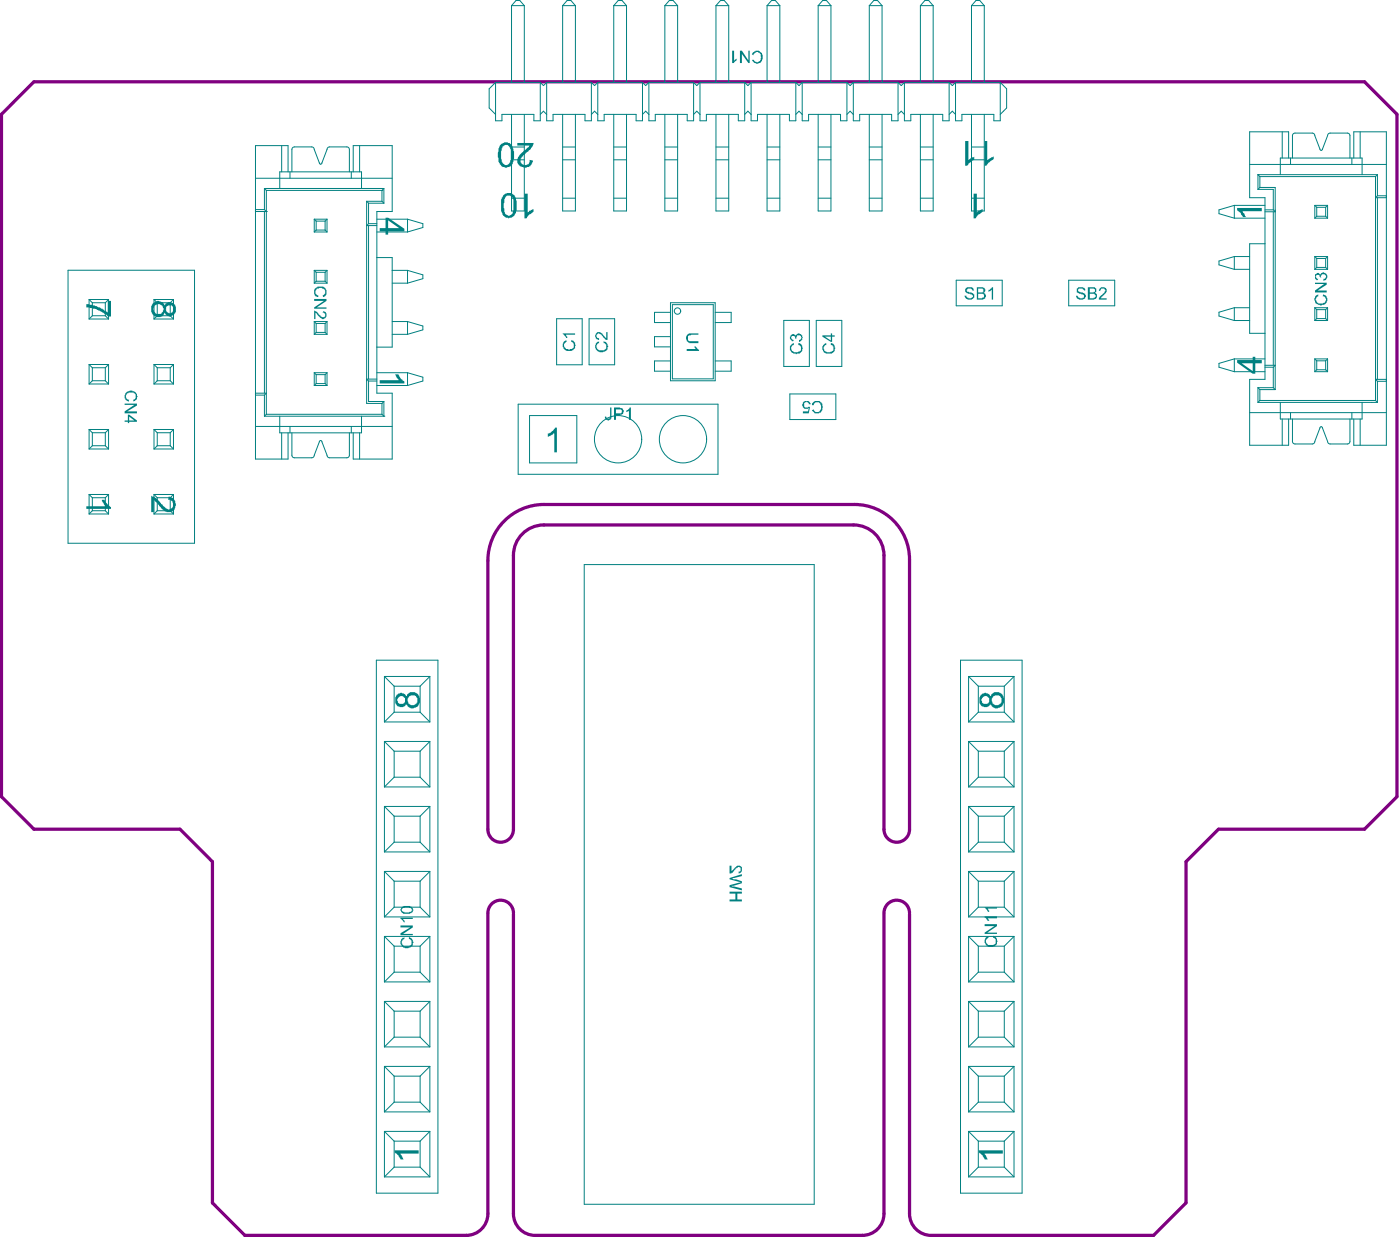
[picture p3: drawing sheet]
<svg xmlns="http://www.w3.org/2000/svg" width="182mm" height="161mm" viewBox="0 0 182 161" stroke-linecap="round" stroke-linejoin="round" font-family="sans-serif">
<path d="M66.1 67.5a7.3 7.3 0 0 1 4.8-1.8h40.4a7.2 7.2 0 0 1 7.2 7.2v35.1a1.66 1.66 0 0 1-1.7 1.7 1.66 1.66 0 0 1-1.6-1.7v-35.7a4 4 0 0 0-4-3.9h-40.3a4 4 0 0 0-4 3.9v35.7a1.66 1.66 0 0 1-1.7 1.7 1.66 1.66 0 0 1-1.6-1.7v-35a7.3 7.3 0 0 1 2.5-5.5zM63.6 118.9a1.66 1.66 0 0 1 1.6-1.7 1.66 1.66 0 0 1 1.7 1.7M63.6 119v39.1a2.82 2.82 0 0 1-2.9 2.8h-28.8l-4.2-4.3v-44.4l-4.3-4.2h-19l-4.2-4.3v-88.8l4.2-4.2h173.4l4.2 4.2v88.8l-4.2 4.3h-19.1l-4.2 4.2v44.4l-4.2 4.3h-29a2.82 2.82 0 0 1-2.8-2.8v-39.1M66.9 119v39.1a2.82 2.82 0 0 0 2.8 2.8h42.6a2.82 2.82 0 0 0 2.9-2.8v-39.1M115.2 118.9a1.66 1.66 0 0 1 1.6-1.7 1.66 1.66 0 0 1 1.7 1.7" fill="none" stroke="#800080" stroke-width=".42"/>
<g fill="none" stroke="#008080" stroke-width=".13">
<path d="M36.7 19v3.4M38 19.5v2.9M38.4 19.1h2.2M40.9 19.5l.7 1.7M42.6 19.5l-.7 1.7M42.9 19.1h2.3M45.5 19.5v2.9M46.8 19v3.4M64.6 10.7v5h.8v-.8h4.2v.8h.8v-5M64.6 10.7h5.8M64.6 10.7l-.9 .9v2.5l.9 .8M66.6 .7v10"/>
<path d="M66.6 14.9v12.6h1.7v-12.6M66.6 19.1h1.7M66.6 .7l.6-.6h.5l.6 .6M66.6 .7h1.7M68.3 .7v10M70.4 14.9l.4-.4 .4 .4M70.4 10.7l.4 .4 .4-.4M71.2 10.7v5h.8v-.8h4.2v.8h.8v-5M71.2 10.7h5.8M73.3 14.9v12.6h1.7v-12.6M73.3 19.1h1.7M73.3 .7l.6-.6h.5l.6 .6"/>
<path d="M73.3 .7h1.7M73.3 .7v10M75 .7v10M77 10.7l.5 .4 .4-.4M77 14.9l.5-.4 .4 .4M77.9 10.7v5h.8v-.8h4.2v.8h.8v-5M77.9 10.7h5.8M80 14.9v12.6h1.6v-12.6M80 19.1h1.6M80 .7l.5-.6h.5l.6 .6M80 .7h1.6M80 .7v10"/>
<path d="M81.6 .7v10M83.7 14.9l.4-.4 .4 .4M83.7 10.7l.4 .4 .4-.4M84.5 10.7v5h.9v-.8h4.1v.8h.9v-5M84.5 10.7h5.9M86.6 14.9v12.6h1.7v-12.6M86.6 19.1h1.7M86.6 .7l.6-.6h.5l.6 .6M86.6 .7h1.7M86.6 .7v10M88.3 .7v10M90.4 14.9l.4-.4 .4 .4"/>
<path d="M90.4 10.7l.4 .4 .4-.4M91.2 10.7v5h.8v-.8h4.2v.8h.8v-5M91.2 10.7h5.8M93.3 14.9v12.6h1.6v-12.6M93.3 19.1h1.6M93.3 .7l.6-.6h.5l.5 .6M93.3 .7h1.6M93.3 .7v10M94.9 .7v10M97 14.9l.4-.4 .4 .4M97 10.7l.4 .4 .4-.4M97.8 10.7v5h.9v-.8h4.1v.8h.9v-5"/>
<path d="M97.8 10.7h5.9M99.9 14.9v12.6h1.7v-12.6M99.9 19.1h1.7M99.9 .7l.6-.6h.5l.6 .6M99.9 .7h1.7M99.9 .7v10M101.6 .7v10M103.7 14.9l.4-.4 .4 .4M103.7 10.7l.4 .4 .4-.4M104.5 10.7v5h.8v-.8h4.2v.8h.8v-5M104.5 10.7h5.8M106.6 14.9v12.6h1.7v-12.6"/>
<path d="M106.6 19.1h1.7M106.6 .7l.6-.6h.5l.6 .6M106.6 .7h1.7M106.6 .7v10M108.3 .7v10M110.3 14.9l.4-.4 .5 .4M110.3 10.7l.4 .4 .5-.4M111.2 10.7v5h.8v-.8h4.2v.8h.8v-5M111.2 10.7h5.8M113.2 14.9v12.6h1.7v-12.6M113.2 19.1h1.7M113.2 .7l.6-.6h.5l.6 .6"/>
<path d="M113.2 .7h1.7M113.2 .7v10M114.9 .7v10M117 14.9l.4-.4 .4 .4M117 10.7l.4 .4 .4-.4M117.8 10.7v5h.9v-.8h4.1v.8h.8v-5M117.8 10.7h5.8M119.9 14.9v12.6h1.7v-12.6M119.9 19.1h1.7M119.9 .7l.6-.6h.5l.6 .6M119.9 .7h1.7M119.9 .7v10"/>
<path d="M121.6 .7v10M123.6 14.9l.5-.4 .4 .4M123.6 10.7l.5 .4 .4-.4M124.5 10.7v5h.8v-.8h4.2v.8h.8v-5M124.5 10.7h5.8M126.6 14.9v12.6h1.6v-12.6M126.6 19.1h1.6M126.6 .7l.5-.6h.5l.6 .6M126.6 .7h1.6M126.6 .7v10M128.2 .7v10M130.3 10.7l.8 .9v2.5l-.8 .8"/>
<path d="M167 17.2v3.4M168.4 17.7v2.9M168.7 17.3h2.3M171.3 17.7l.7 1.7M173 17.7l-.7 1.7M173.3 17.3h2.2M175.9 17.7v2.9M177.2 17.2v3.4M8.9 35.2h16.4v35.5h-16.4zM11.6 39h2.5M11.6 39l.4 .4M11.6 39v2.5"/>
<path d="M12 39.4h1.7M12 39.4v1.7M13.7 39.4v1.7M14.1 39l-.4 .4M14.1 39v2.5M20.1 39h2.5M20.1 39v2.5M20.1 39l.4 .4M20.5 39.4h1.7M20.5 39.4v1.7M22.2 39.4v1.7M22.6 39v2.5"/>
<path d="M22.6 39l-.4 .4M33.3 23.2h17.8M33.3 27.3h1.1M33.3 27.5h1.4M34.4 24.5h15.6M34.4 24.5l.3 .3M34.4 24.5v2.8M34.4 27.5v23.7M34.4 27.3l.3 .2M34.7 27.5h.1M34.7 24.8v29.2M34.7 24.8h15.1"/>
<path d="M36.4 24.5v-2.1h10.7v2.1M37.5 22.4v-3.4h-4.2v40.8h4.2v-3.4M37.8 22.4v.8M40.9 35.2h1.7M40.9 36.9h1.7M40.9 30.2h1.7M40.9 28.5h1.7M40.9 28.5v1.7M40.9 35.2v1.7M40.9 35.2l.3 .3M40.9 28.5l.3 .3M41.2 28.8v1.2"/>
<path d="M41.2 35.5v1.1M41.2 36.6l-.3 .3M41.2 35.5h1.2M41.2 36.6h1.2M41.2 30l-.3 .2M41.2 28.8h1.2M41.2 30h1.2M42.4 28.8v1.2M42.4 35.5v1.1M42.4 36.6l.2 .3M42.4 30l.2 .2M42.6 28.5v1.7"/>
<path d="M42.6 35.2v1.7M42.6 35.2l-.2 .3M42.6 28.5l-.2 .3M45.8 22.4v.8M46 22.4v-3.4h5.1v8.5h-2v23.7h2v8.6h-5.1v-3.4M47.8 26.2l.2 .3M47.8 26.2v26.3h2M47.8 26.2h2M48 26.5v2.6M48 29.4v20M48 29.1l-.2 .3h1.3M48 26.5h2"/>
<path d="M48 29.1h1.1M49.1 30.2h4M49.1 28.5h4M49.1 33.5h2v11.7h-2M49.8 24.8h.1M49.8 26.2l.2 .3M49.8 24.8v1.4M50 24.5l-.2 .3M50 24.5v2M51.1 35.2h2M51.1 36.9h2M53.1 28.5l2 .6v.5l-2 .6"/>
<path d="M53.1 35.2l2 .6v.5l-2 .6M53.1 28.5v1.7M53.1 35.2v1.7M66.6 25.8h1.7M66.6 20.8h1.7M73.3 25.8h1.7M73.3 20.8h1.7M80 25.8h1.6M80 20.8h1.6M86.6 25.8h1.7M86.6 20.8h1.7M87.3 39.4h5.9v10.2h-5.9z"/>
<path d="M87.6 39.7h5.3v9.6h-5.3zM93.3 25.8h1.6M93.3 20.8h1.6M99.9 25.8h1.7M99.9 20.8h1.7M106.6 25.8h1.7M106.6 20.8h1.7M113.2 25.8h1.7M113.2 20.8h1.7M119.9 25.8h1.7M119.9 20.8h1.7M124.6 36.5h6v3.3h-6z"/>
<path d="M126.6 25.8h1.6M126.6 20.8h1.6M139.2 36.5h6v3.3h-6zM160.8 26.7l-2 .6v.5l2 .6M160.8 33.4l-2 .6v.5l2 .6M160.8 26.7v1.7M160.8 33.4v1.7M160.8 28.4h4M160.8 26.7h4M160.8 35.1h2M160.8 33.4h2M162.8 21.4h17.8"/>
<path d="M163.9 22.7h.1M163.9 24.7h2v2.6M163.9 22.7v2M163.9 22.7l.2 .3M163.9 22.7h15.5M164.1 24.4h2v26.3M164.1 23v1.4M164.1 23h15.1M164.1 24.4l-.2 .3M164.8 27.3h1.1M164.8 31.7h-2v11.7h2M165.9 27.6v20"/>
<path d="M165.9 27.3l.2 .3h-1.3M166.8 22.7v-2.1h10.6v2.1M167.9 20.6v-3.4h-5.1v8.5h2v23.7h-2v8.6h5.1v-3.4M168.1 20.6v.8M171.3 28.4h1.7M171.3 26.7h1.7M171.3 35.1h1.7M171.3 33.4h1.7M171.3 26.7v1.7M171.3 33.4v1.7M171.3 33.4l.2 .3M171.3 26.7l.2 .3"/>
<path d="M171.5 34.8l-.2 .3M171.5 27v1.2M171.5 33.7v1.1M171.5 33.7h1.2M171.5 34.8h1.2M171.5 28.2l-.2 .2M171.5 28.2h1.2M171.5 27h1.2M172.7 27v1.2M172.7 33.7v1.1M172.7 34.8l.3 .3M172.7 28.2l.3 .2"/>
<path d="M173 26.7v1.7M173 33.4v1.7M173 33.4l-.3 .3M173 26.7l-.3 .3M176.1 20.6v.8M176.4 20.6v-3.4h4.2v40.8h-4.2v-3.4M179.2 23v29.2M179.4 22.7v2.8M179.4 25.7v23.7M179.4 25.5h1.2M179.4 25.5l-.2 .2h1.4M179.4 22.7l-.2 .3"/>
<path d="M11.6 41.5h2.5M11.6 47.5v2.5M11.6 55.9v2.6M11.6 50h2.5M11.6 47.5h2.5M11.6 47.5l.4 .4M11.6 58.5h2.5M11.6 55.9h2.5M11.6 55.9l.4 .5M12 41.1h1.7M12 41.1l-.4 .4M12 47.9v1.7"/>
<path d="M12 56.4v1.6M12 49.6h1.7M12 47.9h1.7M12 58l-.4 .5M12 49.6l-.4 .4M12 58h1.7M12 56.4h1.7M13.7 41.1l.4 .4M13.7 47.9v1.7M13.7 56.4v1.6M13.7 49.6l.4 .4M13.7 58l.4 .5"/>
<path d="M14.1 47.5v2.5M14.1 55.9v2.6M14.1 55.9l-.4 .5M14.1 47.5l-.4 .4M20.1 41.5h2.5M20.1 47.5v2.5M20.1 55.9v2.6M20.1 47.5l.4 .4M20.1 50h2.5M20.1 47.5h2.5M20.1 55.9l.4 .5M20.1 58.5h2.5"/>
<path d="M20.1 55.9h2.5M20.5 41.1h1.7M20.5 47.9v1.7M20.5 56.4v1.6M20.5 41.1l-.4 .4M20.5 49.6h1.7M20.5 47.9h1.7M20.5 49.6l-.4 .4M20.5 58h1.7M20.5 56.4h1.7M20.5 58l-.4 .5M22.2 47.9v1.7"/>
<path d="M22.2 56.4v1.6M22.2 41.1l.4 .4M22.2 49.6l.4 .4M22.2 58l.4 .5M22.6 47.5v2.5M22.6 55.9v2.6M22.6 47.5l-.4 .4M22.6 55.9l-.4 .5M33.3 55.5h17.8M33.3 51.5h1.1M33.3 51.2h1.4l-.3 .3M34.4 51.5v2.7"/>
<path d="M34.4 54.2h15.6M34.7 54h15.1M34.7 54l-.3 .2M36.4 54.2v2.2h10.7v-2.2M36.7 56.4v3.4M37.8 55.5v.9M38 56.4v2.9M38.4 59.6h2.2M40.9 48.5h1.7M40.9 50.2h1.7M40.9 41.9h1.7M40.9 43.5h1.7"/>
<path d="M40.9 41.9v1.6M40.9 48.5v1.7M40.9 41.9l.3 .2M40.9 48.5l.3 .3M41.2 43.3l-.3 .2M41.2 43.3h1.2M41.2 42.1v1.2M41.2 48.8v1.2M41.2 42.1h1.2M41.2 50l-.3 .2M41.2 48.8h1.2M41.2 50h1.2"/>
<path d="M41.6 57.5l-.7 1.8M41.9 57.5l.7 1.8M42.4 42.1v1.2M42.4 48.8v1.2M42.4 43.3l.2 .2M42.4 50l.2 .2M42.6 41.9v1.6M42.6 48.5v1.7M42.6 41.9l-.2 .2M42.6 48.5l-.2 .3M42.9 59.6h2.3M45.5 56.4v2.9"/>
<path d="M45.8 55.5v.9M46.8 56.4v3.4M48 49.6v2.7h2M48 49.6h1.1M49.1 49.4h-1.3l.2 .2M49.1 48.5h4M49.1 50.2h4M49.8 52.5v1.5M49.8 54l.2 .2M50 54.2h.1M50 52.3v1.9M50 52.3l-.2 .2"/>
<path d="M51.1 41.9h2M51.1 43.5h2M53.1 48.5l2 .6v.5l-2 .6M53.1 41.9l2 .6v.5l-2 .5M53.1 41.9v1.6M53.1 48.5v1.7M67.5 52.6h26v9.2h-26zM69 54.1h6.1v6.2h-6.1zM72.5 41.5h3.3v6h-3.3zM76.7 41.5h3.4v6h-3.4zM87.3 47h-2v1.3h2M87.3 40.7h-2v1.3h2"/>
<path d="M87.3 43.8h-2v1.4h2M93.2 47h2.1v1.3h-2.1M93.2 40.7h2.1v1.3h-2.1M102.1 41.7h3.3v6h-3.3zM102.9 51.3h6v3.3h-6zM106.3 41.7h3.4v6h-3.4zM160.8 40.1l-2 .6v.5l2 .5M160.8 46.7l-2 .6v.5l2 .6M160.8 40.1v1.6M160.8 46.7v1.7M160.8 41.7h2M160.8 40.1h2"/>
<path d="M160.8 46.7h4M160.8 48.4h4M162.8 53.7h17.8M163.9 50.5h2M163.9 50.5l.2 .2M163.9 50.5v1.9M163.9 52.4h15.5M164.1 52.2h.1M164.1 52.2l-.2 .2M164.1 50.7v1.5M164.1 52.2h15.1M164.1 50.7h2"/>
<path d="M164.8 47.6h1.3l-.2 .2M164.8 47.8h1.1M165.9 47.8v2.7M165.9 50.5l.2 .2M166.8 52.4v2.2h10.6v-2.2M167 54.6v3.4M168.1 53.7v.9M168.4 54.6v2.9M168.7 57.8h2.3M171.3 41.7h1.7M171.3 40.1h1.7M171.3 46.7h1.7"/>
<path d="M171.3 48.4h1.7M171.3 40.1v1.6M171.3 46.7v1.7M171.3 40.1l.2 .2M171.3 46.7l.2 .3M171.5 47h1.2M171.5 41.5h1.2M171.5 40.3v1.2M171.5 47v1.2M171.5 41.5l-.2 .2M171.5 40.3h1.2M171.5 48.2l-.2 .2"/>
<path d="M171.5 48.2h1.2M172 55.7l-.7 1.8M172.3 55.7l.7 1.8M172.7 40.3v1.2M172.7 47v1.2M172.7 41.5l.3 .2M172.7 48.2l.3 .2M173 40.1v1.6M173 46.7v1.7M173 40.1l-.3 .2M173 46.7l-.3 .3M173.3 57.8h2.2"/>
<path d="M175.9 54.6v2.9M176.1 53.7v.9M177.2 54.6v3.4M179.2 49.4h.1M179.2 52.2l.2 .2M179.2 49.4l.2 .3M179.2 49.4h1.4M179.4 49.7v2.7M179.4 49.7h1.2M11.6 64.4v2.5M11.6 66.9h2.5M11.6 64.4h2.5"/>
<path d="M11.6 64.4l.4 .4M12 64.8v1.7M12 66.5l-.4 .4M12 66.5h1.7M12 64.8h1.7M13.7 64.8v1.7M13.7 66.5l.4 .4M14.1 64.4v2.5M14.1 64.4l-.4 .4M20.1 64.4v2.5M20.1 64.4l.4 .4M20.1 66.9h2.5"/>
<path d="M20.1 64.4h2.5M20.5 64.8v1.7M20.5 66.5h1.7M20.5 64.8h1.7M20.5 66.5l-.4 .4M22.2 64.8v1.7M22.2 66.5l.4 .4M22.6 64.4v2.5M22.6 64.4l-.4 .4M76.1 73.5h30v83.3h-30zM49 86h8.1v69.4h-8.1zM50.1 94h5.9"/>
<path d="M50.1 88.1h5.9M50.1 88.1v5.9M50.1 96.6v5.9M50.1 88.1l1.2 1.3M50.1 96.6h5.9M50.1 96.6l1.2 1.2M51.3 92.7h3.4M51.3 89.4h3.4M51.3 89.4v3.3M51.3 97.8v3.4M51.3 92.7l-1.2 1.3M51.3 97.8h3.4"/>
<path d="M54.7 89.4v3.3M54.7 97.8v3.4M54.7 92.7l1.3 1.3M56 88.1v5.9M56 96.6v5.9M56 88.1l-1.3 1.3M56 96.6l-1.3 1.2M125.1 86h8.1v69.4h-8.1zM126.2 94h5.9M126.2 88.1h5.9M126.2 96.6h5.9M126.2 88.1v5.9"/>
<path d="M126.2 96.6v5.9M126.2 88.1l1.3 1.3M126.2 96.6l1.3 1.2M127.5 92.7h3.3M127.5 89.4h3.3M127.5 97.8h3.3M127.5 89.4v3.3M127.5 97.8v3.4M127.5 92.7l-1.3 1.3M130.8 89.4v3.3M130.8 97.8v3.4M130.8 92.7l1.3 1.3"/>
<path d="M132.1 88.1v5.9M132.1 96.6v5.9M132.1 88.1l-1.3 1.3M132.1 96.6l-1.3 1.2M50.1 105v5.9M50.1 113.5v5.9M50.1 102.5h5.9M50.1 110.9h5.9M50.1 105h5.9M50.1 105l1.2 1.3M50.1 113.5l1.2 1.3M50.1 113.5h5.9"/>
<path d="M50.1 119.4h5.9M51.3 106.3v3.4M51.3 114.8v3.3M51.3 101.2h3.4M51.3 101.2l-1.2 1.3M51.3 109.7h3.4M51.3 106.3h3.4M51.3 109.7l-1.2 1.2M51.3 118.1l-1.2 1.3M51.3 114.8h3.4M51.3 118.1h3.4M54.7 106.3v3.4"/>
<path d="M54.7 114.8v3.3M54.7 101.2l1.3 1.3M54.7 109.7l1.3 1.2M54.7 118.1l1.3 1.3M56 105v5.9M56 113.5v5.9M56 105l-1.3 1.3M56 113.5l-1.3 1.3M126.2 102.5h5.9M126.2 110.9h5.9M126.2 105h5.9M126.2 113.5h5.9"/>
<path d="M126.2 119.4h5.9M126.2 105v5.9M126.2 113.5v5.9M126.2 105l1.3 1.3M126.2 113.5l1.3 1.3M127.5 101.2h3.3M127.5 109.7h3.3M127.5 106.3h3.3M127.5 114.8h3.3M127.5 118.1h3.3M127.5 106.3v3.4M127.5 114.8v3.3"/>
<path d="M127.5 101.2l-1.3 1.3M127.5 109.7l-1.3 1.2M127.5 118.1l-1.3 1.3M130.8 106.3v3.4M130.8 114.8v3.3M130.8 101.2l1.3 1.3M130.8 109.7l1.3 1.2M130.8 118.1l1.3 1.3M132.1 105v5.9M132.1 113.5v5.9M132.1 105l-1.3 1.3M132.1 113.5l-1.3 1.3"/>
<path d="M50.1 121.9v6M50.1 130.4v5.9M50.1 138.9v5.9M50.1 138.9h5.9M50.1 138.9l1.2 1.2M50.1 136.3h5.9M50.1 130.4h5.9M50.1 130.4l1.2 1.3M50.1 127.9h5.9M50.1 121.9h5.9M50.1 121.9l1.2 1.3M51.3 123.2v3.4"/>
<path d="M51.3 131.7v3.4M51.3 135.1h3.4M51.3 131.7h3.4M51.3 135.1l-1.2 1.2M51.3 126.6h3.4M51.3 123.2h3.4M51.3 126.6l-1.2 1.3M54.7 123.2v3.4M54.7 131.7v3.4M54.7 135.1l1.3 1.2M54.7 126.6l1.3 1.3M56 121.9v6"/>
<path d="M56 130.4v5.9M56 138.9v5.9M56 138.9l-1.3 1.2M56 130.4l-1.3 1.3M56 121.9l-1.3 1.3M126.2 138.9h5.9M126.2 136.3h5.9M126.2 130.4h5.9M126.2 127.9h5.9M126.2 121.9h5.9M126.2 121.9v6M126.2 130.4v5.9"/>
<path d="M126.2 138.9v5.9M126.2 138.9l1.3 1.2M126.2 130.4l1.3 1.3M126.2 121.9l1.3 1.3M127.5 135.1h3.3M127.5 131.7h3.3M127.5 126.6h3.3M127.5 123.2h3.3M127.5 123.2v3.4M127.5 131.7v3.4M127.5 135.1l-1.3 1.2M127.5 126.6l-1.3 1.3"/>
<path d="M130.8 123.2v3.4M130.8 131.7v3.4M130.8 135.1l1.3 1.2M130.8 126.6l1.3 1.3M132.1 121.9v6M132.1 130.4v5.9M132.1 138.9v5.9M132.1 138.9l-1.3 1.2M132.1 130.4l-1.3 1.3M132.1 121.9l-1.3 1.3M50.1 147.3v6M50.1 153.3h5.9"/>
<path d="M50.1 147.3h5.9M50.1 147.3l1.2 1.3M50.1 144.8h5.9M51.3 140.1v3.4M51.3 148.6v3.4M51.3 152h3.4M51.3 148.6h3.4M51.3 152l-1.2 1.3M51.3 143.5h3.4M51.3 140.1h3.4M51.3 143.5l-1.2 1.3M54.7 140.1v3.4"/>
<path d="M54.7 148.6v3.4M54.7 152l1.3 1.3M54.7 143.5l1.3 1.3M56 147.3v6M56 147.3l-1.3 1.3M126.2 153.3h5.9M126.2 147.3h5.9M126.2 144.8h5.9M126.2 147.3v6M126.2 147.3l1.3 1.3M127.5 152h3.3M127.5 148.6h3.3"/>
<path d="M127.5 143.5h3.3M127.5 140.1h3.3M127.5 140.1v3.4M127.5 148.6v3.4M127.5 152l-1.3 1.3M127.5 143.5l-1.3 1.3M130.8 140.1v3.4M130.8 148.6v3.4M130.8 152l1.3 1.3M130.8 143.5l1.3 1.3M132.1 147.3v6M132.1 147.3l-1.3 1.3"/>
</g>
<g fill="#008080">
<path d="M98.3 6.7a.65 .65 0 0 1 1 .4l.1 .1a.88 .88 0 0 1-.7 1.1l-.4-.1-.3-.2v-.2l.3 .1a.44 .44 0 0 0 .5 .1l.3-.2 .1-.4-.1-.2a.3 .3 0 0 0-.3-.3v-.1h-.3v.1a.3 .3 0 0 0-.3 .3l-.3-.1h.1v-.2z"/>
<path d="M96.4 6.6h.2l.9 1.3v-1.3h.2v1.6h-.2l-.9-1.2v1.2h-.2z"/>
<path d="M95.4 6.6h.2v1.3l.2-.2h.2v-.1v.3l-.4 .3h-.2z"/>
<path d="M79.5 53.1h.2v1.2a.43 .43 0 0 1-.6 .5v-.1h-.1l-.2-.2v-.2h.2a.26 .26 0 0 0 .3 .2 .26 .26 0 0 0 .2-.3z"/>
<path d="M82 53.1h.2v1.6h-.3v-1.2l-.3 .2v-.2z"/>
<path d="M107.4 44.8l.2-.1v.2a.43 .43 0 0 0-.3 .5 .43 .43 0 0 0 .3 .4l.1 .1h.4a.52 .52 0 0 0 .5-.4 .52 .52 0 0 0-.2-.6h-.2v-.2a.64 .64 0 0 1 .5 .8v.1a.58 .58 0 0 1-.6 .4 .74 .74 0 0 1-.8-.3 .74 .74 0 0 1 0-.8z"/>
<path d="M128.4 122h.4l-.1 .2a.44 .44 0 0 0-.3 .5 .44 .44 0 0 0 .5 .4h.4a.46 .46 0 0 0 .4-.4 .46 .46 0 0 0-.2-.5v-.1h-.1v-.2l.1 .1a.44 .44 0 0 1 .4 .5l.1 .1-.1 .3a.85 .85 0 0 1-1 .4 .85 .85 0 0 1-.6-.9z"/>
<path d="M128.3 120.4h1.6v.2l-1.3 .9h1.3v.1h-1.6v-.1l1.2-.9h-1.2z"/>
<path d="M128.3 119.3h1.6v.3h-1.3l.3 .2v.1h-.2l-.4-.4z"/>
<path d="M128.3 118.2h1.6v.1h-1.3l.3 .3v.1h-.2l-.1-.2z"/>
<path d="M95 116.1h1.6v.3h-.5v.7h.5v.3h-1.6v-.3h.8v-.7h-.8z"/>
<path d="M95 114.3l1.6-.5v.3l-1.3 .3 1.3 .4v.2l-1.3 .4 1.3 .3v.3l-1.6-.5v-.2l1.5-.4-1.5-.4z"/>
<path d="M95 112.7h.3v.8l.4-.4a.5 .5 0 0 1 .9-.2 .5 .5 0 0 1-.4 .8v-.2a.28 .28 0 0 0 .3-.2 .28 .28 0 0 0-.1-.3l-.1-.1a1.15 1.15 0 0 0-.8 .8h-.5z"/>
<path d="M171.5 38.4l.2-.1v.3a.52 .52 0 0 0-.2 .6 .52 .52 0 0 0 .5 .3 .54 .54 0 0 0 .6-.2 .54 .54 0 0 0-.1-.7h-.2l.1-.3 .1 .1a.3 .3 0 0 1 .3 .4h.1v.4a.9 .9 0 0 1-1.4 .3 .72 .72 0 0 1 0-1.1z"/>
<path d="M171.3 36.8h1.5v.3l-1.1 .7h1.1v.3h-1.5v-.3l1.2-.8h-1.2z"/>
<path d="M171.3 35.7h.1a.33 .33 0 0 1 .5-.1l.1 .2a.37 .37 0 0 1 .3-.3 .37 .37 0 0 1 .4 .1 .5 .5 0 0 1 .2 .6 .5 .5 0 0 1-.5 .4v-.3h.2a.33 .33 0 0 0 .1-.5 .35 .35 0 0 0-.4-.1 .35 .35 0 0 0-.2 .4h.1h-.3h.1h-.1a.24 .24 0 0 0-.1-.3 .24 .24 0 0 0-.3 .1l-.1 .2 .2 .2h.1v.2a.32 .32 0 0 1-.4-.4z"/>
<path d="M103.2 44.8l.2-.1v.2a.35 .35 0 0 0-.3 .5l.1 .2a.74 .74 0 0 0 1.1-.1 .38 .38 0 0 0-.1-.5v-.1h-.2v-.2a.64 .64 0 0 1 .5 .8 .74 .74 0 0 1-1 .5 .73 .73 0 0 1-.5-1.1z"/>
<path d="M103.1 43.6h.1a.38 .38 0 0 1 .5 .2l.1-.2a.34 .34 0 0 1 .5 0l.2 .1a.61 .61 0 0 1-.4 .8v-.2h.2v-.2a.31 .31 0 0 0-.2-.4 .31 .31 0 0 0-.3 .3v.1h-.2a.3 .3 0 0 0-.4-.3 .22 .22 0 0 0-.1 .2 .22 .22 0 0 0 .1 .2v.1h.2l-.1 .1h-.1l-.1-.1a.34 .34 0 0 1 0-.6z"/>
<path d="M77.8 44.5l.2-.1v.3a.48 .48 0 0 0-.3 .5 .48 .48 0 0 0 .5 .4 .56 .56 0 0 0 .7-.1 .56 .56 0 0 0 0-.7l-.3-.1v-.3l.1 .1a.44 .44 0 0 1 .4 .5h.1l-.1 .4a.87 .87 0 0 1-.8 .5 .87 .87 0 0 1-.8-.7l.1-.5z"/>
<path d="M77.8 43.2h.4v.1l.3 .1 .4 .6h.1v-.8h.1v1.1h-.2l-.3-.4a.56 .56 0 0 0-.8-.4 .3 .3 0 0 0-.1 .3 .3 .3 0 0 0 .3 .2v.3a.51 .51 0 0 1-.4-.8z"/>
<path d="M73.5 44.4l.3-.1-.1 .3a.44 .44 0 0 0-.2 .5 .44 .44 0 0 0 .4 .3l.2 .1h.1v-.1a.49 .49 0 0 0 .6-.3 .49 .49 0 0 0-.3-.6h-.1v-.2h.3l.2 .3a1.02 1.02 0 0 1-.2 1 1.14 1.14 0 0 1-1.3-.2l-.1-.6z"/>
<path d="M73.3 43.4h1.6v.2h-1.3l.3 .2v.2h-.2l-.1-.2z"/>
<path d="M16.5 51h.2a.79 .79 0 0 1 1.1 .5l.1 .1-.1 .1a.45 .45 0 0 1-.3 .5l-.1 .1-.1-.2a.32 .32 0 0 0 .4-.5 .47 .47 0 0 0-.6-.5 .52 .52 0 0 0-.6 .3 .52 .52 0 0 0 .2 .7h.1l-.1 .2a.7 .7 0 0 1-.4-1z"/>
<path d="M16.2 52.6h1.6v.2l-1.2 .8h1.2v.2h-1.6v-.2l1.3-.9h-1.3z"/>
<path d="M52.4 122.1l.3-.1v.3a.48 .48 0 0 0-.4 .5 .48 .48 0 0 0 .5 .4 .56 .56 0 0 0 .7-.1 .56 .56 0 0 0 0-.7l-.2-.1v-.3a.74 .74 0 0 1 .5 1.1 1.18 1.18 0 0 1-1.3 .3v-.1a.73 .73 0 0 1-.1-1.2z"/>
<path d="M52.2 120.5h1.6v.3l-1.3 .8h1.3v.2h-1.6v-.3l1.2-.7h-1.2z"/>
<path d="M52.2 119.5h1.6v.2h-1.3l.2 .1v.2h.1v.1h-.2l-.4-.4z"/>
<path d="M140.5 37.4h.6v.1h.2l.1 .3-.3-.1a.44 .44 0 0 0-.6-.1 .24 .24 0 0 0 0 .3 .24 .24 0 0 0 .2 .1l.1 .1a.52 .52 0 0 1 .5 .2 .52 .52 0 0 1 .1 .5l-.2 .1a.67 .67 0 0 1-1-.3v-.1h.2a.48 .48 0 0 0 .7 .3 .24 .24 0 0 0 .1-.3 .24 .24 0 0 0-.2-.2l-.5-.1a.39 .39 0 0 1-.2-.6z"/>
<path d="M143.4 37.4a.53 .53 0 0 1 .6 .1 .53 .53 0 0 1 .1 .7l-.7 .6h.8v.2h-1v-.1a.58 .58 0 0 1 .4-.5l.4-.5a.34 .34 0 0 0-.3-.3 .34 .34 0 0 0-.4 .3l-.1-.2z"/>
<path d="M125.8 37.5h.1a.63 .63 0 0 1 1 .3h-.2a.41 .41 0 0 0-.4-.2 .41 .41 0 0 0-.4 .2h.1v.2l.6 .1v.1a.32 .32 0 0 1 .3 .4 .63 .63 0 0 1-.4 .5 .63 .63 0 0 1-.7-.3l-.1-.3h.2a.43 .43 0 0 0 .4 .4 .43 .43 0 0 0 .5-.4l-.2-.2h-.5v-.1a.32 .32 0 0 1-.4-.5z"/>
<path d="M128.8 37.7h.2l.2-.3h.2v1.6h-.2v-1.3l-.2 .2h-.1v.1h-.1z"/>
<path d="M106.1 52.2h.3a.38 .38 0 0 1 .5 .2l.2 .2v.3l.1 .1-.1 .2a.44 .44 0 0 1-.4 .5v.1h-.2a.38 .38 0 0 1-.5-.1l-.2-.2v-.1l.2-.1a.32 .32 0 0 0 .5 .4l.2-.1a.82 .82 0 0 0 .1-1.1l-.2-.1a.38 .38 0 0 0-.5 .2h-.1v.2l-.2-.1v-.1z"/>
<path d="M104.7 52.3l.2-.1a.38 .38 0 0 1 .5 .2h.1l.1 .2h-.2v-.1a.36 .36 0 0 0-.6-.1 .36 .36 0 0 0 .1 .6v.1l.6-.1-.1 .8h-.8v-.2h.7l.1-.4h-.2a.38 .38 0 0 1-.5-.1l-.2-.2v-.3z"/>
<path d="M41.1 37.5l.2-.1v-.1a.92 .92 0 0 1 1.1 .4 .67 .67 0 0 1-.3 1l-.1-.2 .1-.1a.44 .44 0 0 0 .3-.5 .44 .44 0 0 0-.5-.3v-.1l-.6 .1a.5 .5 0 0 0-.2 .5 .5 .5 0 0 0 .4 .4l-.1 .2a.67 .67 0 0 1-.5-1z"/>
<path d="M40.9 38.9h1.6v.3l-1.2 .8h1.2v.2h-1.6v-.2l1.3-.8h-1.3z"/>
<path d="M40.9 40.5h.1a.6 .6 0 0 1 .5 .5h.1a.48 .48 0 0 0 .8 .2 .34 .34 0 0 0 0-.3 .34 .34 0 0 0-.4-.2l.2-.2a.5 .5 0 0 1 .3 .7 .5 .5 0 0 1-.6 .3l-.8-.8v.9h-.2z"/>
<path d="M89.7 43.4h1.3v.2h-.9l-.1 .1a.3 .3 0 0 0-.4 .3 .28 .28 0 0 0 0 .4 .28 .28 0 0 0 .4 0h1v.3h-1.2v-.1a.3 .3 0 0 1-.3-.3 .48 .48 0 0 1 .2-.8z"/>
<path d="M89.5 45.4h1.1l-.1-.1v-.2h.1l.5 .4v.2h-1.6z"/>
<path d="M68.3 25.2h.4v2.5l.3-.3 .5-.1v.3l-.3 .2a.78 .78 0 0 0-.6 .6h-.3z"/>
<path d="M67.4 18.6h2.1l-.1 .4h-.1l-.1 .4-.4 .3-.3 .2-.3 .4a.63 .63 0 0 0-.4 .8 .63 .63 0 0 0 .8 .4l.3-.2 .1-.5 .4 .1a1.02 1.02 0 0 1-.9 .9h-.3a.81 .81 0 0 1-.8-1.1h.1l.1-.5 .7-.6 .5-.4 .2-.2h-1.6z"/>
<path d="M126.8 25.2h.5v2.5l.2-.3 .5-.1v.3l-.3 .2a.78 .78 0 0 0-.6 .6h-.3z"/>
<path d="M128.3 18.4h.3v2.4l.5-.2v-.1l.4-.1v.3l-.7 .5-.3 .4h-.2z"/>
<path d="M125.7 18.4h.5v2.4l.7-.4v.4l-.6 .4-.3 .4h-.3z"/>
<path d="M11.2 39.6h.1a3.1 3.1 0 0 1 1.6 .4l.5 .2v.1l.6 .4v-1.5h.5v2h-.5l-.1-.2-1.3-.7-.5-.1v-.1l-.9-.1z"/>
<path d="M19.7 64.6l.6 .2 1.2 1.2a.55 .55 0 0 0 .5 .4 .55 .55 0 0 0 .5-.4l.1-.1v-.4l-.1-.1a.48 .48 0 0 0-.6-.3l.1-.4h.2a1.05 1.05 0 0 1 .5 1.6 .94 .94 0 0 1-1.5 .1l-1.2-1.2v1.5h-.3z"/>
<path d="M11.2 65.9h2.5l-.4-.6v-.2h.3l.4 .7 .5 .2v.3h-3.3z"/>
<path d="M71.4 56.5h.1l.5-.4 .3-.4h.3v3.2h-.4v-2.5l-.2 .2-.5 .3h-.1z"/>
<path d="M49.5 49.5h2.5l-.3-.3-.2-.4v-.1h.4l.3 .6 .5 .4v.2h-3.2z"/>
<path d="M161.2 27.1h3.2v.4h-2.6l.3 .3v.1h.1v.2l.2 .2h-.5l-.2-.4a.6 .6 0 0 0-.5-.5z"/>
<path d="M51.4 149.8h3.1v.4h-2.4h.1l.4 .8h-.4l-.3-.5-.5-.4z"/>
<path d="M127.5 149.8h3.1v.4h-2.4l.2 .3 .3 .5h-.4l-.3-.5-.5-.4z"/>
<path d="M80.2 53.3v.5h.5a.3 .3 0 0 0 .3-.3l-.1-.2zM80 53.1h.8l.1 .1a.43 .43 0 0 1 .4 .4 .43 .43 0 0 1-.5 .4v.1h-.6v.6h-.2z"/>
<path d="M107.5 43.8l.7 .5v-.5zM107.1 43.7h1.1v-.3h.2v.3h.3v.1h-.3v.7h-.2l-1.1-.7z"/>
<path d="M16.8 54.3v.5h.7zM16.7 54h.1l1 .8v.1h-1v.2h-.1v-.2h-.5v-.1h.5z"/>
<path d="M52.5 118.2a.27 .27 0 0 0-.2 .4 .27 .27 0 0 0 .4 .1v.1h.6l.2-.1 .2-.2-.2-.3h-.2zM52.4 118.1h.1a1.18 1.18 0 0 1 1.3 .1l.1 .3a.81 .81 0 0 1-1.1 .5 .52 .52 0 0 1-.6-.3 .52 .52 0 0 1 .2-.6z"/>
<path d="M142 37.6v.5h.3a.32 .32 0 0 0 .3-.4zM142 38.3v.5h.5h.1a.22 .22 0 0 0 .1-.2 .22 .22 0 0 0-.1-.3zM141.7 37.4h.8a.32 .32 0 0 1 .3 .4v.2l-.2 .2a.4 .4 0 0 1 .3 .4 .4 .4 0 0 1-.3 .3v.1h-.9z"/>
<path d="M127.4 37.6v.5h.5a.25 .25 0 0 0 .2-.3 .25 .25 0 0 0-.2-.2zM127.4 38.3v.5h.5a.26 .26 0 0 0 .3-.3 .26 .26 0 0 0-.3-.2zM127.3 37.4h.8l.2 .2a.37 .37 0 0 1-.2 .6 .35 .35 0 0 1 .3 .5l-.3 .3h-.8z"/>
<path d="M66 25.5l-.2 .2v.2h-.1v.5l-.1 .1v.6l.1 .1a.63 .63 0 0 0 .2 .6l.1 .1a.45 .45 0 0 0 .7-.1l.2-.4v-.5a1.54 1.54 0 0 0-.3-1.3zM65.8 25.2h.1a.97 .97 0 0 1 1.3 .9l.1 .3a2.07 2.07 0 0 1-.2 1.6l-.4 .3a.83 .83 0 0 1-1.3-.5l-.1-.3v-.6a1.92 1.92 0 0 1 .3-1.5z"/>
<path d="M65.6 19a2.09 2.09 0 0 0-.2 1.9v.2a.43 .43 0 0 0 .6 .4h.1l.4-.3v-1.3a.63 .63 0 0 0-.1-.7 .48 .48 0 0 0-.8-.2zM65.4 18.7a.87 .87 0 0 1 1.3 .3 2.89 2.89 0 0 1 0 2.4l-.2 .2a.92 .92 0 0 1-1.2 0l-.2-.3a.7 .7 0 0 1-.2-.7v-.1v-1.2h.1l.1-.3z"/>
<path d="M21.7 39.9l-.1 .4a.49 .49 0 0 0 .6 .5 .49 .49 0 0 0 .4-.7l-.1-.2a.44 .44 0 0 0-.6-.1zM20.1 39.8v.1a.67 .67 0 0 0 0 .7 .67 .67 0 0 0 .8 .3l.3-.4a.64 .64 0 0 0-.1-.7 .64 .64 0 0 0-.7-.1zM20 39.4l.4-.1a.86 .86 0 0 1 1.1 .5 .68 .68 0 0 1 1.1-.3l.1 .1a.99 .99 0 0 1 .2 1 .99 .99 0 0 1-.9 .6v-.1l-.4-.1-.1-.3a.92 .92 0 0 1-1.1 .6 .92 .92 0 0 1-.7-1v-.4z"/>
<path d="M50.6 28.7v1h1.4zM50.2 28.4h.4l2.1 1.4v.3h-2.1v.5h-.4v-.5h-.7v-.4h.7z"/>
<path d="M161.8 47.3l1.4 1v-1zM161.2 46.9h2v-.4h.3v.4h.9v.4h-.9v1.4h-.3l-2-1.5z"/>
<path d="M52 90.7l-.1 .1a.51 .51 0 0 0-.1 .6 .51 .51 0 0 0 .6 .3 .5 .5 0 0 0 .4-.7 .5 .5 0 0 0-.7-.3zM53.4 90.6a.66 .66 0 0 0-.3 .8 .66 .66 0 0 0 .7 .4 .45 .45 0 0 0 .5-.3l.1-.1a.64 .64 0 0 0-.2-.7 .64 .64 0 0 0-.8-.1zM51.7 90.5a.72 .72 0 0 1 1.2 .2l.1-.1a.89 .89 0 0 1 1.5 0 1.1 1.1 0 0 1-.4 1.6 .91 .91 0 0 1-1.2-.5 .77 .77 0 0 1-.9 .4 .77 .77 0 0 1-.5-.9v-.4z"/>
<path d="M128.1 90.7l-.1 .1a.51 .51 0 0 0 0 .6 .51 .51 0 0 0 .5 .3 .5 .5 0 0 0 .4-.7 .5 .5 0 0 0-.7-.3zM129.5 90.6a.66 .66 0 0 0-.3 .8 .66 .66 0 0 0 .7 .4 .45 .45 0 0 0 .5-.3l.1-.1a.64 .64 0 0 0-.2-.7 .64 .64 0 0 0-.8-.1zM127.8 90.5h.1a.72 .72 0 0 1 1.1 .2l.1-.1a.89 .89 0 0 1 1.5 0 1.1 1.1 0 0 1-.4 1.6 .91 .91 0 0 1-1.2-.5 .77 .77 0 0 1-.9 .4 .77 .77 0 0 1-.5-.9v-.4z"/>
</g>
<g fill="none" stroke="#008080" stroke-width=".13">
<path d="M38.4 19.1l-.3 .2-.1 .2M40.6 19.1l.3 .2v.2M42.9 19.1l-.3 .2v.2M45.2 19.1l.3 .2v.2M168.7 17.3l-.3 .2v.2M171 17.3l.2 .2 .1 .2M172 19.4l.1 .2 .2-.2M173.3 17.3l-.2 .1-.1 .3M175.5 17.3l.3 .2 .1 .2M41.6 21.2l.2 .2 .1-.2M38 59.3l.1 .2 .3 .1M40.9 59.3v.2l-.3 .1"/>
<path d="M41.6 57.5l.2-.1 .1 .1M42.6 59.3v.2l.3 .1M45.5 59.3v.2l-.3 .1M168.4 57.5v.2l.3 .1M171.3 57.5l-.1 .2-.2 .1M172 55.7l.1-.1 .2 .1M173 57.5l.1 .3h.2M175.9 57.5l-.1 .2-.3 .1"/>
<circle cx="80.5" cy="57.2" r="3.1"/>
<circle cx="88.3" cy="40.5" r=".42"/>
<circle cx="89" cy="57.2" r="3.1"/>
</g>
</svg>
